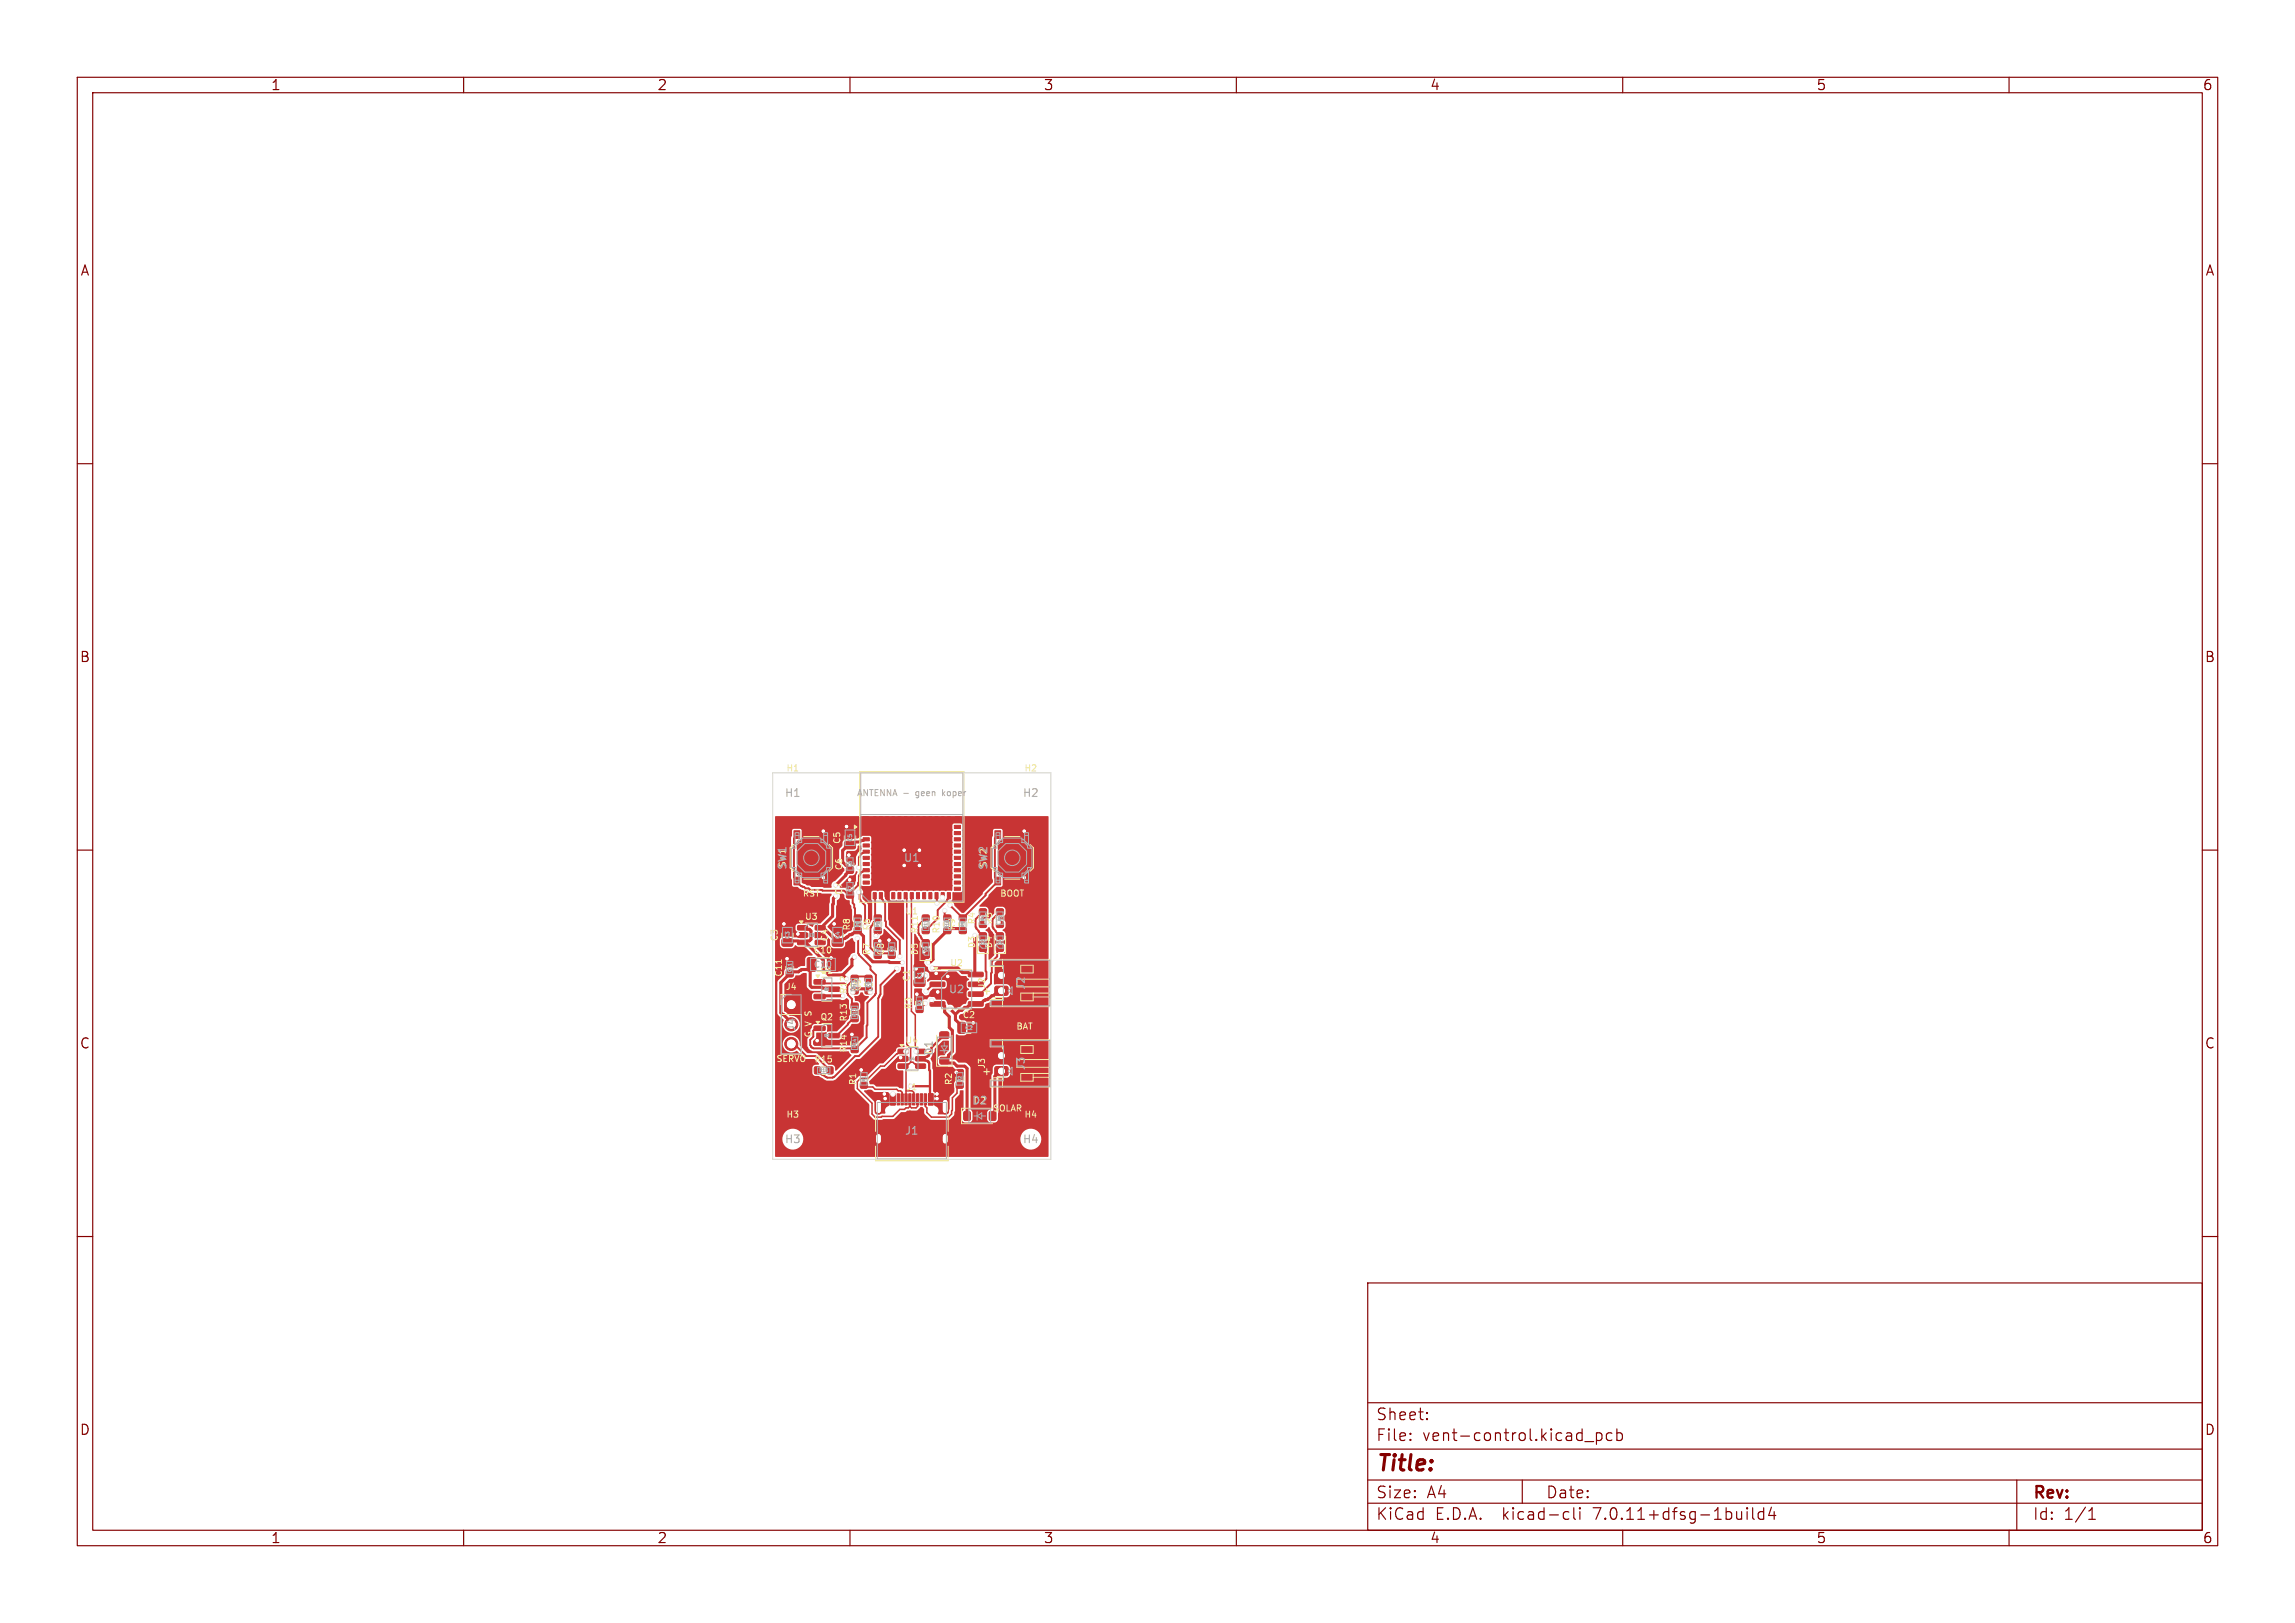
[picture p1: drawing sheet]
<svg xmlns="http://www.w3.org/2000/svg" width="297mm" height="210mm" viewBox="0 0 297 210" stroke-linecap="round" stroke-linejoin="round" font-family="sans-serif">
<defs><g id="words">
<text font-size="2.8" fill="#840000" x="178" y="190.9">Title:</text>
<g font-size="2.1" fill="#840000">
<text x="178" y="184">Sheet:</text>
<text x="178" y="186.7">File:</text>
<text x="184.1" y="186.7">vent-control.kicad_pcb</text>
<text x="178" y="196.9">KiCad</text>
<text x="178" y="194.1">Size:</text>
<text x="184.7" y="194.1">A4</text>
<text x="185.7" y="196.9">E.D.A.</text>
<text x="194.6" y="196.9">kicad-cli</text>
<text x="200" y="194.1">Date:</text>
<text x="206.5" y="196.9">7.0.11+dfsg-1build4</text>
<text x="263" y="194.3">Rev:</text>
<text x="263" y="196.9">Id:</text>
<text x="267.1" y="196.9">1/1</text>
</g>
<g font-size="1.8" fill="#840000">
<text x="35" y="11.9">1</text>
<text x="85" y="11.9">2</text>
<text x="135" y="11.9">3</text>
<text x="185" y="11.9">4</text>
<text x="235" y="11.9">5</text>
<text x="285" y="11.9">6</text>
<text x="10.3" y="35.9">A</text>
<text x="285.4" y="35.9">A</text>
<text x="10.3" y="85.9">B</text>
<text x="285.3" y="85.9">B</text>
<text x="10.3" y="135.9">C</text>
<text x="285.3" y="135.9">C</text>
<text x="10.3" y="185.9">D</text>
<text x="285.3" y="185.9">D</text>
<text x="35" y="199.9">1</text>
<text x="85" y="199.9">2</text>
<text x="135" y="199.9">3</text>
<text x="185" y="199.9">4</text>
<text x="235" y="199.9">5</text>
<text x="285" y="199.9">6</text>
</g>
<g font-size="1.4" fill="#afafaf">
<text x="101.5" y="103.3">H1</text>
<text x="132.3" y="103.3">H2</text>
<text x="102" y="112.6" transform="rotate(-90 102 112.6)">SW1</text>
<text x="116.9" y="111.7">U1</text>
<text x="128" y="112.6" transform="rotate(-90 128 112.6)">SW2</text>
<text x="122.7" y="128.7">U2</text>
<text x="132.8" y="128.2" transform="rotate(-90 132.8 128.2)">J2</text>
<text x="103.1" y="133.5" transform="rotate(-90 103.1 133.5)">J4</text>
<text x="120.9" y="136.7" transform="rotate(-90 120.9 136.7)">D1</text>
<text x="125.7" y="143.1">D2</text>
<text x="132.8" y="138.6" transform="rotate(-90 132.8 138.6)">J3</text>
<text x="101.5" y="148.1">H3</text>
<text x="117" y="147">J1</text>
<text x="132.3" y="148.1">H4</text>
</g>
<g font-size="1.4" fill="#f2eda1">
<text x="127" y="128.9">+</text>
<text x="127" y="139.3">+</text>
</g>
<g font-size="1.1" fill="#f2eda1">
<text x="101.7" y="100">H1</text>
<text x="132.5" y="100">H2</text>
<text x="108.9" y="109.3" transform="rotate(-90 108.9 109.3)">C5</text>
<text x="109.2" y="112.7" transform="rotate(-90 109.2 112.7)">C6</text>
<text x="103.8" y="116.2">RST</text>
<text x="117.1" y="118.5">U1</text>
<text x="126.4" y="119.7" transform="rotate(-90 126.4 119.7)">R4</text>
<text x="129.4" y="116.2">BOOT</text>
<text x="100.8" y="121.9" transform="rotate(-90 100.8 121.9)">C3</text>
<text x="105.2" y="123.5">C10</text>
<text x="107.3" y="121.9" transform="rotate(-90 107.3 121.9)">C4</text>
<text x="110.2" y="120.5" transform="rotate(-90 110.2 120.5)">R8</text>
<text x="112.8" y="123.7" transform="rotate(-90 112.8 123.7)">R7</text>
<text x="119" y="123.7" transform="rotate(-90 119 123.7)">D5</text>
<text x="119" y="120.9" transform="rotate(-90 119 120.9)">R11</text>
<text x="121.8" y="120.9" transform="rotate(-90 121.8 120.9)">R10</text>
<text x="122.9" y="125.2">U2</text>
<text x="126.4" y="122.8" transform="rotate(-90 126.4 122.8)">D3</text>
<text x="101.4" y="126.5" transform="rotate(-90 101.4 126.5)">C11</text>
<text x="101.6" y="128.3">J4</text>
<text x="117.9" y="127.1" transform="rotate(-90 117.9 127.1)">C1</text>
<text x="118.2" y="130.7" transform="rotate(-90 118.2 130.7)">R3</text>
<text x="124.5" y="131.9">C2</text>
<text x="127.6" y="128" transform="rotate(-90 127.6 128)">J2</text>
<text x="100.4" y="137.6">SERVO</text>
<text x="105.2" y="134.3" transform="rotate(-90 105.2 134.3)">G V S</text>
<text x="105.3" y="137.7">R15</text>
<text x="109.8" y="136.3" transform="rotate(-90 109.8 136.3)">R14</text>
<text x="109.8" y="132.3" transform="rotate(-90 109.8 132.3)">R13</text>
<text x="131.5" y="133.4">BAT</text>
<text x="111" y="140.5" transform="rotate(-90 111 140.5)">R1</text>
<text x="123.4" y="140.5" transform="rotate(-90 123.4 140.5)">R2</text>
<text x="127.6" y="138.4" transform="rotate(-90 127.6 138.4)">J3</text>
<text x="128.4" y="144">SOLAR</text>
<text x="101.7" y="144.8">H3</text>
<text x="132.5" y="144.8">H4</text>
</g>
<g font-size="1.1" fill="#afafaf">
<text x="110.8" y="103.2">ANTENNA -</text>
<text x="118.7" y="103.2">geen</text>
<text x="122.3" y="103.2">koper</text>
<text x="104.1" y="119.2">U3</text>
<text x="128.6" y="119.7" transform="rotate(-90 128.6 119.7)">R5</text>
<text x="105.2" y="125.4">C10</text>
<text x="114.6" y="123.7" transform="rotate(-90 114.6 123.7)">C8</text>
<text x="123.8" y="120.5" transform="rotate(-90 123.8 120.5)">R9</text>
<text x="128.6" y="122.8" transform="rotate(-90 128.6 122.8)">D4</text>
<text x="106.1" y="126.2">Q1</text>
<text x="111.6" y="128.3" transform="rotate(-90 111.6 128.3)">C9</text>
<text x="106.1" y="132.2">Q2</text>
<text x="117.1" y="135.2">U4</text>
</g>
<g font-size="1.1" fill="#fff">
<text x="109.2" y="115.9" transform="rotate(-90 109.2 115.9)">C7</text>
<text x="112.8" y="120.5" transform="rotate(-90 112.8 120.5)">R6</text>
<text x="109.8" y="128.7" transform="rotate(-90 109.8 128.7)">R12</text>
<text x="117.2" y="141.2">J1</text>
</g>
<g font-size=".7" fill="#afafaf">
<text x="110.4" y="109" transform="rotate(-90 110.4 109)">C5</text>
<text x="102.3" y="121.6" transform="rotate(-90 102.3 121.6)">C3</text>
<text x="108.8" y="121.6" transform="rotate(-90 108.8 121.6)">C4</text>
<text x="119.4" y="126.8" transform="rotate(-90 119.4 126.8)">C1</text>
<text x="124.8" y="133.4">C2</text>
</g>
<g font-size=".6" fill="#afafaf">
<text x="110.3" y="112.2" transform="rotate(-90 110.3 112.2)">C6</text>
<text x="110.3" y="115.4" transform="rotate(-90 110.3 115.4)">C7</text>
<text x="127.5" y="119.2" transform="rotate(-90 127.5 119.2)">R4</text>
<text x="129.7" y="119.2" transform="rotate(-90 129.7 119.2)">R5</text>
<text x="102.5" y="125.8" transform="rotate(-90 102.5 125.8)">C11</text>
<text x="104.5" y="121.3">U3</text>
<text x="111.3" y="120" transform="rotate(-90 111.3 120)">R8</text>
<text x="113.9" y="123.2" transform="rotate(-90 113.9 123.2)">R7</text>
<text x="113.9" y="120" transform="rotate(-90 113.9 120)">R6</text>
<text x="115.7" y="123.2" transform="rotate(-90 115.7 123.2)">C8</text>
<text x="120.1" y="123.2" transform="rotate(-90 120.1 123.2)">D5</text>
<text x="120.1" y="120.2" transform="rotate(-90 120.1 120.2)">R11</text>
<text x="122.9" y="120.2" transform="rotate(-90 122.9 120.2)">R10</text>
<text x="124.9" y="120" transform="rotate(-90 124.9 120)">R9</text>
<text x="127.5" y="122.3" transform="rotate(-90 127.5 122.3)">D3</text>
<text x="129.7" y="122.3" transform="rotate(-90 129.7 122.3)">D4</text>
<text x="110.9" y="131.6" transform="rotate(-90 110.9 131.6)">R13</text>
<text x="110.9" y="128" transform="rotate(-90 110.9 128)">R12</text>
<text x="112.7" y="127.8" transform="rotate(-90 112.7 127.8)">C9</text>
<text x="119.3" y="130.2" transform="rotate(-90 119.3 130.2)">R3</text>
<text x="110.9" y="135.6" transform="rotate(-90 110.9 135.6)">R14</text>
<text x="117.5" y="137.3">U4</text>
<text x="106" y="138.8">R15</text>
<text x="112.1" y="140" transform="rotate(-90 112.1 140)">R1</text>
<text x="124.5" y="140" transform="rotate(-90 124.5 140)">R2</text>
</g>
<g font-size=".4" fill="#afafaf">
<text x="106.6" y="128.2">Q1</text>
<text x="106.6" y="134.2">Q2</text>
</g>
</g></defs>
<g fill="none" stroke="#840000" stroke-width=".15">
<path d="M10 10h277v190h-277zM12 12h273v186h-273zM60 10v2M110 10v2M160 10v2M210 10v2M260 10v2M10 60h2M285 60h2M10 110h2M285 110h2M10 160h2"/>
<path d="M285 160h2M177 166h108v32h-108zM60 198v2M110 198v2M160 198v2M177 194.5h108M177 191.5h108M177 187.5h108M177 181.5h108M182.5 186.3h.1l-.1 .1M182.5 186.3v.1M182.5 185.5v.1"/>
<path d="M182.5 185.5h.1l-.1 .1M184.7 183.6v.1M184.7 183.6h-.1l.1 .1M184.7 182.8v.1M184.7 182.8h-.1l.1 .1M197 191.5v3M202.6 195.6l.4 .1M203 196.5l-.4 .1M203.7 195.1v1.3l.2 .2M204.5 195.1v.1M204.5 195.6v1M204.5 195.1l-.1 .1h.1"/>
<path d="M205.1 186.5h1.1M206.6 185.4v1.5M206.6 185.5l.4-.1 .3 .3v.4l-.1 .2-.2 .1-.4-.1M208.6 185.5l-.4-.1-.3 .3v.4l.1 .2 .2 .1 .4-.1M209.2 185.5l.5-.1 .3 .3v.4l-.2 .2-.1 .1-.5-.1M209.2 184.9v1.5M210 198v2M226.1 195.1v.1M226.1 195.6v1M226.1 195.1l-.1 .1h.1M226.1 195.1l.1 .1h-.1M226.8 195.1v1.3l.2 .2"/>
<path d="M228.2 195.7l-.4-.1-.3 .3v.4l.2 .2 .1 .1 .4-.1M228.2 195.1v1.5M229.2 195l-.3 1.1h.9M229.6 195.6v1M260 198v2M261 191.5v6.5M270.3 196.6h.9M270.3 195.5l.4-.4v1.5"/>
</g>
<g fill="#c83434" stroke="#c83434" stroke-width=".13">
<path d="M129 119.3h.8v.7h-.8z"/>
<path d="M129 117.6h.8v.7h-.8z"/>
<path d="M110.2 131.5h.8v.7h-.8z"/>
<path d="M110.2 129.8h.8v.7h-.8z"/>
<path d="M105.4 138.1h.7v.8h-.7z"/>
<path d="M107.1 138.1h.7v.8h-.7z"/>
<path d="M119.4 120.1h.8v.7h-.8z"/>
<path d="M119.4 118.4h.8v.7h-.8z"/>
<path d="M111.7 106.8h.8v.4h-.8z"/>
<path d="M111.7 107.6h.8v.4h-.8z"/>
<path d="M111.7 108.4h.8v.4h-.8z"/>
<path d="M111.7 109.2h.8v.4h-.8z"/>
<path d="M111.7 110h.8v.4h-.8z"/>
<path d="M111.7 110.8h.8v.4h-.8z"/>
<path d="M111.7 111.6h.8v.4h-.8z"/>
<path d="M111.7 112.4h.8v.4h-.8z"/>
<path d="M111.7 113.2h.8v.4h-.8z"/>
<path d="M111.7 114h.8v.4h-.8z"/>
<path d="M111.7 114.8h.8v.4h-.8z"/>
<path d="M113 115.5h.4v.8h-.4z"/>
<path d="M113.8 115.5h.4v.8h-.4z"/>
<path d="M114.6 115.5h.4v.8h-.4z"/>
<path d="M115.4 115.5h.4v.8h-.4z"/>
<path d="M116.2 115.5h.4v.8h-.4z"/>
<path d="M117 115.5h.4v.8h-.4z"/>
<path d="M117.8 115.5h.4v.8h-.4z"/>
<path d="M118.6 115.5h.4v.8h-.4z"/>
<path d="M119.4 115.5h.4v.8h-.4z"/>
<path d="M120.2 115.5h.4v.8h-.4z"/>
<path d="M121 115.5h.4v.8h-.4z"/>
<path d="M121.8 115.5h.4v.8h-.4z"/>
<path d="M122.6 115.5h.4v.8h-.4z"/>
<path d="M123.5 114.8h.8v.4h-.8z"/>
<path d="M123.5 114h.8v.4h-.8z"/>
<path d="M123.5 113.2h.8v.4h-.8z"/>
<path d="M123.5 112.4h.8v.4h-.8z"/>
<path d="M123.5 111.6h.8v.4h-.8z"/>
<path d="M123.5 110.8h.8v.4h-.8z"/>
<path d="M123.5 110h.8v.4h-.8z"/>
<path d="M123.5 109.2h.8v.4h-.8z"/>
<path d="M123.5 108.4h.8v.4h-.8z"/>
<path d="M123.5 107.6h.8v.4h-.8z"/>
<path d="M123.5 106.8h.8v.4h-.8z"/>
<path d="M122.6 105.7h.4v.8h-.4z"/>
<path d="M121.8 105.7h.4v.8h-.4z"/>
<path d="M121 105.7h.4v.8h-.4z"/>
<path d="M120.2 105.7h.4v.8h-.4z"/>
<path d="M119.4 105.7h.4v.8h-.4z"/>
<path d="M118.6 105.7h.4v.8h-.4z"/>
<path d="M117.8 105.7h.4v.8h-.4z"/>
<path d="M117 105.7h.4v.8h-.4z"/>
<path d="M116.2 105.7h.4v.8h-.4z"/>
<path d="M115.4 105.7h.4v.8h-.4z"/>
<path d="M114.6 105.7h.4v.8h-.4z"/>
<path d="M113.8 105.7h.4v.8h-.4z"/>
<path d="M113 105.7h.4v.8h-.4z"/>
<path d="M115.3 108.9l.6-.6h.9v1.5h-1.5z"/>
<path d="M115.3 110.3h1.5v1.4h-1.5z"/>
<path d="M115.3 112.2h1.5v1.5h-1.5z"/>
<path d="M117.3 108.3h1.4v1.5h-1.4z"/>
<path d="M117.3 112.2h1.4v1.5h-1.4z"/>
<path d="M119.2 108.3h1.5v1.5h-1.5z"/>
<path d="M119.2 110.3h1.5v1.4h-1.5z"/>
<path d="M119.2 112.2h1.5v1.5h-1.5z"/>
<path d="M123.6 105.7h.7v.7h-.7z"/>
<path d="M123.6 115.6h.7v.7h-.7z"/>
<path d="M111.7 115.6h.7v.7h-.7z"/>
<path d="M111.7 105.7h.7v.7h-.7z"/>
<path d="M105.4 132.8h1.3l.1 .1v.4l-.1 .1-1.3-.1-.1-.1z"/>
<path d="M105.4 134.7h1.3l.1 .1v.4h-.1h-1.3l-.1-.1z"/>
<path d="M107.2 133.7h1.4l.1 .2v.3l-.2 .1h-1.2l-.1-.1z"/>
<path d="M118.6 130.3h.8v.7h-.8z"/>
<path d="M118.6 128.6h.8v.7h-.8z"/>
<path d="M121.7 136.9l.1-.1 .9 .1 .1 .1-.1 .6-.1 .1-.9-.1-.1-.1z"/>
<path d="M121.7 133.6l.1-.1 .9 .1 .1 .1-.1 .6-.1 .1-.9-.1-.1-.1z"/>
<path d="M120.4 125.8h1.8l.1 .1v.4l-.1 .1h-1.8v-.2z"/>
<path d="M120.4 127.1h1.8l.1 .1v.4l-.1 .1h-1.8v-.2z"/>
<path d="M120.4 128.4l1.8-.1 .1 .2v.3l-.1 .1h-1.8v-.1z"/>
<path d="M120.4 129.6h1.8l.1 .2v.3l-.1 .1h-1.8v-.1z"/>
<path d="M125.3 129.6h1.9v.2v.3l-.1 .1h-1.7l-.1-.1z"/>
<path d="M125.3 128.4l1.9-.1v.2v.3l-.1 .1h-1.7l-.1-.1z"/>
<path d="M125.3 127.1h1.9v.1v.4l-.1 .1h-1.7l-.1-.2z"/>
<path d="M125.3 125.8h1.9v.1v.4l-.1 .1h-1.7l-.1-.2z"/>
<path d="M122.6 126.4h2.4v3.2h-2.4z"/>
<path d="M119.4 123.2h.8v.8h-.8z"/>
<path d="M119.4 121.6h.8v.8h-.8z"/>
<path d="M113.2 120.1h.8v.7h-.8z"/>
<path d="M113.2 118.4h.8v.7h-.8z"/>
<path d="M115 123.2l.1-.1 .7 .1 .1 .2-.1 .6h-.1h-.7l-.1-.2z"/>
<path d="M115 121.6h.1h.7l.1 .2-.1 .6-.1 .1-.7-.1-.1-.2z"/>
<path d="M128.8 138.1l.2-.1h1.3l.2 .2v.8l-.3 .2h-1.3l-.2-.3z"/>
<path d="M110.6 120.1h.8v.7h-.8z"/>
<path d="M110.6 118.4h.8v.7h-.8z"/>
<path d="M109.3 108.9l.2-.1 1.1 .1 .1 .2v.6l-.2 .1h-1.1l-.1-.2z"/>
<path d="M109.3 107h.2h1.1l.1 .2v.6l-.2 .2-1.1-.1-.1-.2z"/>
<path d="M118.3 126.7l.2-.1 1.1 .1 .1 .2v.6l-.2 .1h-1.1l-.1-.2z"/>
<path d="M118.3 124.8h.2h1.1l.1 .2v.6l-.2 .2-1.1-.1-.1-.2z"/>
<path d="M103.2 119.8h1.2l.1 .1v.4l-.1 .1-1.1-.1-.1-.1z"/>
<path d="M103.2 120.7h1.2l.1 .1v.4l-.1 .1h-1.1l-.1-.1z"/>
<path d="M103.2 121.7h1.2l.1 .1v.4h-.1h-1.1l-.1-.1z"/>
<path d="M105.5 121.7h1.2l.1 .1v.4h-.1h-1.1l-.1-.1z"/>
<path d="M105.5 119.8h1.2l.1 .1v.4l-.1 .1-1.1-.1-.1-.1z"/>
<path d="M112 127.8l.1-.1 .7 .1 .1 .1-.1 .7h-.1h-.7l-.1-.2z"/>
<path d="M112 126.2h.1h.7l.1 .2-.1 .6-.1 .1-.7-.1-.1-.2z"/>
<path d="M104.5 124l.9-.1 .2 .2v1.4l-.2 .2h-.7l-.2-.2-.1-1.3z"/>
<path d="M107.5 124l.8-.1 .2 .2v1.4l-.1 .2h-.7l-.3-.2v-1.3z"/>
<path d="M122.2 120.1h.8v.7h-.8z"/>
<path d="M122.2 118.4h.8v.7h-.8z"/>
<path d="M110.2 135.5h.8v.7h-.8z"/>
<path d="M110.2 133.8h.8v.7h-.8z"/>
<path d="M101.2 121.5h.2h1.1l.1 .2v.6l-.2 .2-1.1-.1-.1-.2z"/>
<path d="M101.2 119.6l.2-.1 1.1 .1 .1 .2v.6l-.2 .1h-1.1l-.1-.2z"/>
<path d="M124.8 143.9l.1-.1 .6 .1 .1 .1-.1 .9-.1 .1-.6-.1-.1-.1z"/>
<path d="M128.1 143.9l.1-.1 .6 .1 .1 .1-.1 .9-.1 .1-.6-.1-.1-.1z"/>
<path d="M109.6 112.2l.2-.1 .6 .1 .1 .2-.1 .6h-.2h-.6l-.1-.2z"/>
<path d="M109.6 110.6h.2h.6l.1 .2-.1 .6-.2 .1-.6-.1-.1-.2z"/>
<path d="M124.2 120.1h.8v.7h-.8z"/>
<path d="M124.2 118.4h.8v.7h-.8z"/>
<path d="M129 122.3h.8v.8h-.8z"/>
<path d="M129 120.7h.8v.8h-.8z"/>
<path d="M101.8 125.6l.2-.1 .6 .1 .1 .2-.1 .6h-.2h-.6l-.1-.2z"/>
<path d="M101.8 124h.2h.6l.1 .2-.1 .6-.2 .1-.6-.1-.1-.1z"/>
<path d="M116.2 135.8h1.2l.1 .1v.4l-.1 .1-1.1-.1-.1-.1z"/>
<path d="M116.2 136.7h1.2l.1 .2v.3l-.1 .1h-1.1l-.1-.1z"/>
<path d="M116.2 137.7h1.2l.1 .1v.4h-.1h-1.1l-.1-.1z"/>
<path d="M118.5 137.7h1.2l.1 .1v.4h-.1h-1.1l-.1-.1z"/>
<path d="M118.5 136.7h1.2l.1 .2v.3l-.1 .1h-1.1l-.1-.1z"/>
<path d="M118.5 135.8h1.2l.1 .1v.4l-.1 .1-1.1-.1-.1-.1z"/>
<path d="M107.7 121.5h.2h1.1l.1 .2v.6l-.2 .2-1.1-.1-.1-.2z"/>
<path d="M107.7 119.6l.2-.1 1.1 .1 .1 .2v.6l-.2 .1h-1.1l-.1-.2z"/>
<path d="M124 132.3h.7l.2 .1v1.1l-.1 .2h-.6l-.2-.1-.1-1.1z"/>
<path d="M125.9 132.3h.7l.2 .1v1.1l-.1 .2h-.6l-.2-.1-.1-1.1z"/>
<path d="M111.4 140.1h.8v.7h-.8z"/>
<path d="M111.4 138.4h.8v.7h-.8z"/>
<path d="M113.2 123.3h.8v.7h-.8z"/>
<path d="M113.2 121.6h.8v.7h-.8z"/>
<path d="M101.5 129.2h1.7v1.6h-1.7z"/>
<path d="M126.8 122.3h.8v.8h-.8z"/>
<path d="M126.8 120.7h.8v.8h-.8z"/>
<path d="M126.8 119.3h.8v.7h-.8z"/>
<path d="M126.8 117.6h.8v.7h-.8z"/>
<path d="M123.8 140.1h.8v.7h-.8z"/>
<path d="M123.8 138.4h.8v.7h-.8z"/>
<path d="M128.8 113.5h.7v1h-.7z"/>
<path d="M128.8 107.5h.7v1h-.7z"/>
<path d="M132.5 113.5h.7v1h-.7z"/>
<path d="M132.5 107.5h.7v1h-.7z"/>
<path d="M128.8 127.7l.2-.1h1.3l.2 .2v.8l-.3 .2h-1.3l-.2-.3z"/>
<path d="M114.5 141.5h.6v1.5h-.6z"/>
<path d="M115.2 141.5h.6v1.5h-.6z"/>
<path d="M116.6 141.5h.3v1.5h-.3z"/>
<path d="M117.6 141.5h.3v1.5h-.3z"/>
<path d="M118.1 141.5h.3v1.5h-.3z"/>
<path d="M119.1 141.5h.3v1.5h-.3z"/>
<path d="M120.1 141.5h.7v1.5h-.7z"/>
<path d="M120.9 141.5h.6v1.5h-.6z"/>
<path d="M119.6 141.5h.3v1.5h-.3z"/>
<path d="M118.6 141.5h.3v1.5h-.3z"/>
<path d="M117.1 141.5h.3v1.5h-.3z"/>
<path d="M116.1 141.5h.3v1.5h-.3z"/>
<path d="M105.4 126.8h1.3l.1 .1v.4l-.1 .1-1.3-.1-.1-.1z"/>
<path d="M105.4 128.7h1.3l.1 .1v.4h-.1h-1.3l-.1-.1z"/>
<path d="M107.2 127.7h1.4l.1 .1v.4l-.2 .1h-1.2l-.1-.1z"/>
<path d="M109.6 115.4l.2-.1 .6 .1 .1 .1-.1 .7h-.2h-.6l-.1-.2z"/>
<path d="M109.6 113.8h.2h.6l.1 .2-.1 .6-.2 .1-.6-.1-.1-.1z"/>
<path d="M110.2 127.9h.8v.7h-.8z"/>
<path d="M110.2 126.2h.8v.7h-.8z"/>
<path d="M102.8 113.5h.7v1h-.7z"/>
<path d="M102.8 107.5h.7v1h-.7z"/>
<path d="M106.5 113.5h.7v1h-.7z"/>
<path d="M106.5 107.5h.7v1h-.7z"/>
<circle cx="102.4" cy="132.5" r=".85"/>
<circle cx="102.4" cy="135.1" r=".85"/>
</g>
<path d="M129.3 136.6h.6M129.3 126.2h.6" fill="none" stroke="#c83434" stroke-width="1.2"/>
<path d="M113.7 142.6v1.1M113.7 147.1v.5M122.3 142.6v1.1M122.3 147.1v.5" fill="none" stroke="#c83434" stroke-width="1"/>
<g fill="#ececec" stroke="#ececec" stroke-width=".13">
<circle cx="105.7" cy="134.6" r=".3"/>
<circle cx="117" cy="110" r=".3"/>
<circle cx="125.9" cy="132.4" r=".3"/>
<circle cx="118.7" cy="128.6" r=".3"/>
<circle cx="119" cy="110" r=".3"/>
<circle cx="121.1" cy="125.9" r=".3"/>
<circle cx="117" cy="112" r=".3"/>
<circle cx="121.4" cy="128.4" r=".3"/>
<circle cx="106.5" cy="107.5" r=".3"/>
<circle cx="107.5" cy="123.9" r=".3"/>
<circle cx="101.8" cy="124.1" r=".3"/>
<circle cx="109.5" cy="107" r=".3"/>
<circle cx="132.5" cy="113.5" r=".3"/>
<circle cx="114.5" cy="142.2" r=".3"/>
<circle cx="116.5" cy="136.9" r=".3"/>
<circle cx="107.9" cy="119.5" r=".3"/>
<circle cx="115.1" cy="121.7" r=".3"/>
<circle cx="132.5" cy="107.5" r=".3"/>
<circle cx="106.5" cy="113.5" r=".3"/>
<circle cx="121.3" cy="141.6" r=".3"/>
<circle cx="118.5" cy="125.4" r=".3"/>
<circle cx="122.7" cy="126.4" r=".3"/>
<circle cx="110.3" cy="133.9" r=".3"/>
<circle cx="123.8" cy="138.8" r=".3"/>
<circle cx="113.8" cy="121.8" r=".3"/>
<circle cx="119" cy="112" r=".3"/>
<circle cx="103.3" cy="120.9" r=".3"/>
<circle cx="119.5" cy="123.2" r=".3"/>
<circle cx="121.2" cy="142.2" r=".3"/>
<circle cx="109.8" cy="110.7" r=".3"/>
<circle cx="101.4" cy="119.5" r=".3"/>
<circle cx="109.9" cy="113.8" r=".3"/>
<circle cx="114.4" cy="141.6" r=".3"/>
<circle cx="111.4" cy="138.5" r=".3"/>
<circle cx="115.5" cy="141.6" r=".3"/>
<circle cx="117.2" cy="136.1" r=".3"/>
<circle cx="118.5" cy="136.1" r=".3"/>
<circle cx="120.6" cy="125.2" r=".3"/>
<circle cx="129.1" cy="119.4" r=".3"/>
<circle cx="119.8" cy="126.2" r=".3"/>
<circle cx="126.1" cy="121.1" r=".3"/>
<circle cx="120.5" cy="129.5" r=".3"/>
<circle cx="119.8" cy="128.2" r=".3"/>
<circle cx="119.8" cy="129.9" r=".3"/>
<circle cx="122.9" cy="130.5" r=".3"/>
<circle cx="113.4" cy="121.1" r=".3"/>
<circle cx="110.5" cy="123.9" r=".3"/>
<circle cx="112.7" cy="128.4" r=".3"/>
<circle cx="109.1" cy="128.9" r=".3"/>
<circle cx="110.4" cy="128.4" r=".3"/>
<circle cx="120.1" cy="124.5" r=".3"/>
<circle cx="116.8" cy="124.5" r=".3"/>
<circle cx="108.1" cy="115.9" r=".3"/>
<circle cx="108.1" cy="114.5" r=".3"/>
<circle cx="122" cy="116.2" r=".3"/>
<circle cx="123" cy="117.2" r=".3"/>
<circle cx="122.2" cy="117.8" r=".3"/>
<circle cx="121.2" cy="116.8" r=".3"/>
<circle cx="110.9" cy="121.5" r=".3"/>
<circle cx="111.1" cy="115.4" r=".3"/>
<circle cx="111.1" cy="112.2" r=".3"/>
<circle cx="116.1" cy="125.4" r=".3"/>
<circle cx="116.4" cy="123.8" r=".3"/>
</g>
<path d="M119.8 137.2l.3 .2 .1 .1v1h.2v3M121.8 134.4l-1.3 1.1M117.8 140.5h2.6" fill="none" stroke="#c83434" stroke-width=".3"/>
<path d="M117.4 116.2v19l.4 .4v1.9l-.3 .3M117.9 116.2v14.6l.6 .6v4.1l.2 .3M110.9 139.9v1l1.9 1.9v1.4l.4 .3h2.3l1-1h.6l.1-.2h.3l.3-.1M116.2 136.2l-1.7 1.7h-.6l-1.5 1.6h-1M117.2 138.2v3.3M118.1 137.5l.4 .3M112.2 140.6h.7l.3 .3h2.9l.1 .3h.3l.3 .1v.2M117.8 142.9v.3M118.8 142.9v.3l-.3 .1h-.6l-.1-.1M123.8 140.8v.7l-.6 .6v1.5v.2v.4l-.4 .3h-2.3l-.6-.6v-.6l-.1-.1v-.3" fill="none" stroke="#c83434" stroke-width=".2"/>
<g fill="none" stroke="#c83434" stroke-width=".4">
<path d="M108.1 115.9l-.3 .3v.7v.2v1.4l-1.3 1.3M109.4 109.8l-.3 .3v1.4M109.5 112l.3 .1M109.7 112.9l-1.6 1.6M111.8 108.8h-.3l-.3 .2h-.5M101.8 126.4l-.7 .8v3.9l.9 .7M102.5 121.8h.7M104.4 122.2l2.1 2M104.4 120.2h.4l.2 .3v1l-.2 .3h-.4M104.4 125.5a1.27 1.27 0 0 0-1 .3h-.7M104.8 125.6v1.9l.3 .3h2.1M106.8 128.8h2.3"/>
<path d="M106.8 120.2l1.1 1.3M107.2 126.2h1.9M109.1 126.2l.4 .4M110.5 123.8l-.3 .4v.7l-1.1 1.3M110.5 120.7l-.4 .2h-.2l-.5 .6h-.3M111.4 120.8l.4 .4v2l1.1 1.3h3.9M113.4 120.8v.3M119.8 126.2l-.3 .4M120.5 129.5v.1M120.6 125.2h3.3l.6 .6h.9M122.2 130.2v.7l.6 .6v1.4l.4 .5v2.7l-.4 .4-.2 .4M122.2 120.8l-1.4 1.4v2l-.3 .3h-.4"/>
<path d="M122.8 137.5h.7l.3 .4h1l.4 .3v5.7M122.9 130.5l.7 .7M123.6 131.2v.7l.5 .5M125.4 130.2l-.2 .2h-.4l-.3 .4h-.3l-.6 .4M126.2 121.1v4.7M127.5 129.4l-.3 .2M128.8 128.6l-.3 .2h-.1l-.5 .4M128.8 139.2v4.7"/>
</g>
<g fill="none" stroke="#c83434" stroke-width=".25">
<path d="M102.8 108.5v5M103.4 114.5l.4 .3h.3l.1 .1h.5l.1 .2M106.4 115.1v.1h2.8M110.4 116.1v.7l.1 .3v.4h.2v1M111.1 115.5h.1a1.55 1.55 0 0 0 .7 1.6v2.7M111.8 112.8h-.3l-.4 .6v.7v.1v.3l-.9 .9M111.8 110.4l-.4 .1-.3 .5v1.2M113.2 119.1l-.1 .3M113.2 116.2v2.3M114.1 116.2l.1 .3 .3 .3v2.3l.2 .1v.6l1.8 1.9v2.1M119.5 119.1l-.7 .7M121.2 116.2v.6"/>
<path d="M122.2 117.8v.7M122.6 116.2l-.1 .3-1.1 1.3v1l-1.3 1.3M122.9 117.1l1.3 1.4M126.2 119.9l.6 .9M126.8 118.4l-.6 .5M128.5 119.9l.6 .9M128.8 114.5l-1.3 1.2v.1l-2.6 2.7M128.8 108.5v5M129.1 118.4l-.6 .5M103.1 135.5l1.3 1.1h1.1l1.6 1.6M104.8 134.5v.7l.2 .3 .2 .1h4.9M106.8 127.2h2.4"/>
<path d="M109.8 132.5l-1.3 1.3M109.8 128.8l.4 .4v.6M110.2 126.9l-.5 .6M110.9 121.5h.2v1.9v.1l1.6 1.6v.4l.7 .7v2.3l-1.2 1.3-.1 4.4-1.2 1.3M111.1 126.4h.8M112.7 120.1v2.6l.5 .5M116.1 125.4l-2.2 2.1v1.1l-.2 .6v5l-2.6 2.4h-.4l-2.8 2.7-.1 .2a1.28 1.28 0 0 1-1.1-.3l-.3-.1-.3-.2M119.1 121.2l.1 .3 .3 .2M119.8 129.8l-.4 .4M120.5 127.6l-.7 .6M127.5 123.1v2.5l.1 .2v.8M129.1 123.1v.7l-.7 .7-.2 2.7-1 1.2"/>
</g>
<g fill="#c83434">
<path d="M111.8 141.1l1-.1 .4 .3h1.8v1.8a.74 .74 0 0 0-.4 1l-1.2 .1-.2-.2v-1.4z"/>
<path d="M121 135.7l1-1h.8v1.2l-.5 .6h-.5a.47 .47 0 0 0-.5 .5v.5a.48 .48 0 0 0 .5 .5h1.4l.6 .4h.9v1.3l-.1 .1h-.8l-.3 .2v1.3l-.6 .7v1.5l-.1 .5-.2 .2h-1.2v-.2a.61 .61 0 0 0-.4-.9v-1.6l-.2-.3v-2.7l-.1-.2v-.8l-.2-.3a.35 .35 0 0 1 .1-.5l.1-.3 .2-.3z"/>
<path d="M112.5 139.9l1.6-1.6 .6-.1 1.5-1.5 .2-.1 1.1 .1-.1 .6-.1 .1h-1.1l-.2 .2-.1 .2 .1 .4 .1 .2 .8 .2v2.2l-.1 .1-.4-.1-.3-.2h-2.7l-.3-.3h-.5z"/>
<path d="M118.3 120.9h.2l.5 .9 .1 .5 .1 .3 .2 .1h.9v1.2l-.1 .1a.59 .59 0 0 0-.6 .5 .59 .59 0 0 0 .5 .7 .57 .57 0 0 0 .3 .5 .57 .57 0 0 0 .6 0h2.7l.6 .6h.7l.4 .4v.1l-.3 .3v.5l.3 .4-.3 .4-.1 .4 .4 .5-.3 .2-.1 .4-.4 .1-.3 .3h-.3l-.3 .3-.2-.1a.66 .66 0 0 0-.8-.5l-.1-.2a.48 .48 0 0 0-.4-.4l-1.1-.1a.58 .58 0 0 0-.5-.4 .58 .58 0 0 0-.6 .4 .68 .68 0 0 0-.9 .6l-.7 .2-.1-.1v-2l.1-.1 .9 .1a.58 .58 0 0 0 .4 .8 .58 .58 0 0 0 .7-.6l.3-.3 1.7-.1 .1-.2v-.5l-.1-.2-.2-.1h-1.7l-.4 .2h-.1a.37 .37 0 0 1 .2-.5 .57 .57 0 0 0-.3-.8 .57 .57 0 0 0-.7 .6l-.2 .1h-.6l-.1-.1z"/>
<path d="M105.4 120.6h1.1l.9 .9v.8l.3 .3 1.2 .1a.49 .49 0 0 0 .5-.5v-.3l.7-.5h.2l.4 .6v1.3a.97 .97 0 0 0-.8 .6l-.1 .9-.9 .9h-1.5l-.4-.5v-1l-.1-.2-1.3-1.4 .1-.1 1.2-.1 .1-.2v-.5l-.2-.3h-1.3z"/>
<path d="M114.3 120.2h.2l1.5 1.6 .1 1.1h-1l-.3 .1h-1.3l-.5-.5 .1-.9a.65 .65 0 0 0 .9-.5l.3-.3z"/>
<path d="M108.7 115.6h.4l.1 .2a.6 .6 0 0 0 .7 .7l.1 .5 .2 .2 .1 .5v1.5l.3 .2 .9 .1-.2 .3h-.6a.52 .52 0 0 0-.5 .5l-1.5 .9h-.3l-1.3-1.2v-.2l1.1-1.1 .1-2.2a.77 .77 0 0 0 .4-.9z"/>
<path d="M109.9 113.3l.6-.1 .2-.3a.14 .14 0 0 1 .1-.1 .14 .14 0 0 1 .2 .1 .14 .14 0 0 1-.1 .1l-.1 .3v.7l-.1 .4-.7 .6-.3 .1-.4-.2h-.6v-.3l1.1-1z"/>
<path d="M109.5 110.2l.2-.1h.8a.56 .56 0 0 0 .5-.7h.4l.1 .4-.1 .2-.4 .4-.2 .4v1.1a.3 .3 0 0 1-.5 0h-.2l-.6-.6z"/>
<path d="M100.3 105.6h35.3l.1 .1v44h-35.4v-2.3h.9a1.36 1.36 0 0 0 1.4 1.4 1.36 1.36 0 0 0 1.4-1.4h28l.1 .2a1.36 1.36 0 0 0 2.1 .9 1.36 1.36 0 0 0-.2-2.3 1.36 1.36 0 0 0-2 1.2h-28l-.1-.2a1.36 1.36 0 0 0-1.4-1.1 1.36 1.36 0 0 0-1.3 1.3h-.9v-16.3h.3l.1 .2 .5 .4 .2 .3a1.12 1.12 0 0 0 .8 1.6 1.12 1.12 0 0 0 1.3-1.1 1.12 1.12 0 0 0-1.3-1.1l-.7-.6v-3.4l.7-.7a.56 .56 0 0 0 .7-.5h.6l.5-.3h.4v1.7l.1 .2 .5 .4h1.2v.2h-.9l-.2 .2v.5l.1 .3 1.5 .1 .4-.2h1.6a.69 .69 0 0 0 .9-.2l.3 .3v1.1l.2 .3h1l.2-.3v-.6a.52 .52 0 0 0-.6-.4l-.1-.6h.3a.51 .51 0 0 0 .4-.5h.3l.3 .4 .5 .1-.5 .8v2.8l-.1 .2-.1 1.4-1 1-.7 .2h-4.6l-.2-.2v-.4l.4-.4v-.6l.1-.1 1.2-.1 .1 .1v.7l.1 .2 1.5 .1a.49 .49 0 0 0 .3-.7l1.3-1.4h.8l.2-.2 .1-.2v-.5a.45 .45 0 0 0-.4-.4h-.7a.61 .61 0 0 0-.4 .6l-1.5 1.6-1.2 .1-.1-.1v-.6l-.1-.2-1.5-.1a.57 .57 0 0 0-.4 .5l-.1 .3v.7l-.4 .5v.9l.4 .5 .3 .1h4.6l.4 .5v.1l-2 1.9h-.1l-.2-.6-.2-.1h-.5l-1.5-1.5h-1.2l-1-1.1a1.11 1.11 0 0 0-1.3-1.2 1.11 1.11 0 0 0-.8 1.6 1.11 1.11 0 0 0 1.7 .4l1.1 1h1.2l.6 .6-.1 .2h-.4l-.3 .2-.1 .9 .3 .3h.6l1 .6h.9l.3-.1 2.6-2.6 .6-.1 2.6-2.7v-5l.3-.6v-1.1l1.7-1.7a.62 .62 0 0 0 .6-.8h.3l.1 .1v9.9l.1 .3-.1 .1-.9 .1-.2 .4-1.6 1.6-.6 .1-1.5 1.5h-1l-.6 .7 .1 1.2 1.8 1.8 .1 1.5 .6 .5 2.5-.1 .9-.9h.6l.2-.2h.4h.9l.4-.4 .2-.1 .3 .3 .1 .7 .7 .7h2.5l.6-.7 .1-.5v-1.5l.6-.6v-.5h.4l.1 .1v2.4l-.3 .4 .1 .9 .1 .2 .2 .1 .6 .1 .3-.2 .2-.3h1.8l.3 .4h.8l.2-.1 .2-.3v-5.3h.1h1a.49 .49 0 0 0 .4-.5v-.9a.5 .5 0 0 0-.4-.4l-1.4 .1-.3 .1-.1 .2v.7l-.2 .4v4.3h-.1a.47 .47 0 0 0-.5 .5v.8h-1.8l-.1-.9-.2-.3v-5.5l-.5-.6h-1l-.4-.4-.5-.1v-.3l.5-.6v-2.2l1 .1 .4-.2 .1-.3v-1a.49 .49 0 0 0-.5-.5h-.4l-.2-.2v-.3l.2-.3 .4-.1 .3-.3 .4-.1 .3-.2h1.4a.45 .45 0 0 0 .4-.6l.7-.3 .3-.3 .5-.2 1.5-.1 .2-.3v-.9a.49 .49 0 0 0-.4-.5l-1.6 .1-.1-.1 .1-2.7 .7-.7v-.4l.1-.1a.49 .49 0 0 0 .6-.4v-.6l-.2-.3h-1l-.2 .3v1.2l-.6 .5-.1 .1-.1-1.8a.46 .46 0 0 0-.4-.4h-.8h-.1l.1-.2h.8a.46 .46 0 0 0 .4-.4v-.7l-.4-.4 .4-.3a.16 .16 0 0 1 .2 0 .16 .16 0 0 1 0 .2l.6 .7v.5a.46 .46 0 0 0 .4 .4h.7l.3-.2v-.8l-.1-.2-.2-.2a.21 .21 0 0 1 .2-.3l.1-.2v-.5a.51 .51 0 0 0-.6-.4l-.2-.2v-.1l.6-.1 .2-.3v-.7l-.3-.3h-.8l-.2 .2-.1 .2v.5l-.6 .6h-.3l-.5 .2h-.4v-.2l.2-.1 .5-.1 .2-.1 .1-.2v-.6a.45 .45 0 0 0-.4-.4h-.6l-.2-.1 1.1-1.1 .2-.3 1-1 .6-.1 .1-.1v-1.2l-.1-.1-.4-.1h-.1v-4.4h.1l.4-.1 .1-.1v-1.2l-.2-.2h-.8l-.2 .3v.6l-.1 .3v5.2l.1 .3v.3l-1.2 1.2-.2 .3-2.3 2.4h-.3l-1-.9-.1-.3-.3-.3 .2-.3v-.8h1l.3-.3v-8.4l-.2-.2-.9-.1-.3 .3 .1 7.8-.1 .6-.8 .1-7-.1-.2 .1-.1 .2 .1 1 .2 .1 1.4-.1 .2 .1v4.9l-.1 .1-1.9-1.9-.1-.7v-2.3l-.4-.7-.1-.6-.2-.2-1.3 .1-.2 .2v.8l.2 .3v2.4l-.2 .3a.18 .18 0 0 1-.2 .2 .18 .18 0 0 1-.2-.1v-2.4l-.6-.6-.1-.2v-.4a.66 .66 0 0 0-.3-1 .21 .21 0 0 1 .4-.1l.9-.1 .2-.2v-6l-.3-.3h-.8l-.7 .4-1.6 .1-.2 .1-.2 .3v.5l-.4 .5v1.6l.1 .2 .6 .6v.2l-.3 .5-1 .9a.64 .64 0 0 0-.4 .9l-2.6-.1-.2-.2h-.4l-.6-.4-.1-.8-.1-.1-.4-.1h-.1v-4.4h.1l.4-.1 .1-.1 .1-1.1-.3-.3-.8 .1-.2 .1v.7l-.1 .3v5.2l.1 .3v.7l.2 .1 .5 .1 .9 .5h.4l.3 .2h1.4l.2 .1 1.2 .1-.2 .5-.1 2.2-1.1 1.1h-.7l-.4 .4-.7-.4h-1.1l-.3 .2-.1 .2 .1 .5 .2 .2h.9l.4 .1v.6l-.4 .1h-.5l-1.2-.2h-1l-.4 .3-.1 .8 .3 .3 1.3 .1 .4-.4 .3 .2h.9l1.1 1-.1 .1h-.4a.49 .49 0 0 0-.5 .5v.9h-.6l-.5 .3h-1.4l-.2 .3v.5l-.9 .8v4.1l-.3 .1z"/>
</g>
<g fill="#fff" stroke="#fff" stroke-width=".13">
<circle cx="105.7" cy="134.7" r=".15"/>
<circle cx="117" cy="110" r=".15"/>
<circle cx="126" cy="132.3" r=".15"/>
<circle cx="118.6" cy="128.7" r=".15"/>
<circle cx="119" cy="110" r=".15"/>
<circle cx="121.1" cy="126" r=".15"/>
<circle cx="121.3" cy="128.3" r=".15"/>
<circle cx="106.6" cy="107.6" r=".15"/>
<circle cx="107.6" cy="124" r=".15"/>
<circle cx="101.9" cy="124" r=".15"/>
<circle cx="109.6" cy="106.9" r=".15"/>
<circle cx="132.5" cy="113.6" r=".15"/>
<circle cx="114.6" cy="142.1" r=".15"/>
<circle cx="116.6" cy="136.8" r=".15"/>
<circle cx="107.9" cy="119.6" r=".15"/>
<circle cx="115" cy="121.6" r=".15"/>
<circle cx="132.5" cy="107.6" r=".15"/>
<circle cx="106.6" cy="113.6" r=".15"/>
<circle cx="121.3" cy="141.5" r=".15"/>
<circle cx="118.6" cy="125.3" r=".15"/>
<circle cx="122.6" cy="126.3" r=".15"/>
<circle cx="110.3" cy="133.8" r=".15"/>
<circle cx="123.7" cy="138.7" r=".15"/>
<circle cx="113.9" cy="121.7" r=".15"/>
<circle cx="119" cy="112" r=".15"/>
<circle cx="103.3" cy="120.8" r=".15"/>
<circle cx="119.6" cy="123.1" r=".15"/>
<circle cx="121.3" cy="142.1" r=".15"/>
<circle cx="109.9" cy="110.6" r=".15"/>
<circle cx="101.4" cy="119.6" r=".15"/>
<circle cx="109.9" cy="113.9" r=".15"/>
<circle cx="114.4" cy="141.5" r=".15"/>
<circle cx="111.4" cy="138.4" r=".15"/>
<circle cx="115.6" cy="141.5" r=".15"/>
<circle cx="117.3" cy="136" r=".15"/>
<circle cx="118.6" cy="136" r=".15"/>
<circle cx="120.6" cy="125.3" r=".15"/>
<circle cx="129.1" cy="119.3" r=".15"/>
<circle cx="119.7" cy="126.3" r=".15"/>
<circle cx="126.1" cy="121" r=".15"/>
<circle cx="120.6" cy="129.4" r=".15"/>
<circle cx="119.8" cy="128.3" r=".15"/>
<circle cx="119.7" cy="129.9" r=".15"/>
<circle cx="123" cy="130.5" r=".15"/>
<circle cx="113.3" cy="121" r=".15"/>
<circle cx="110.6" cy="123.8" r=".15"/>
<circle cx="112.6" cy="128.3" r=".15"/>
<circle cx="109" cy="128.9" r=".15"/>
<circle cx="110.3" cy="128.3" r=".15"/>
<circle cx="120.1" cy="124.6" r=".15"/>
<circle cx="116.7" cy="124.6" r=".15"/>
<circle cx="122" cy="116.1" r=".15"/>
<circle cx="123" cy="117.1" r=".15"/>
<circle cx="122.3" cy="117.8" r=".15"/>
<circle cx="121.3" cy="116.8" r=".15"/>
<circle cx="110.9" cy="121.5" r=".15"/>
<circle cx="111.1" cy="115.4" r=".15"/>
<circle cx="111.1" cy="112.3" r=".15"/>
<circle cx="116" cy="125.3" r=".15"/>
<circle cx="116.4" cy="123.7" r=".15"/>
<circle cx="129.6" cy="138.6" r=".37"/>
<circle cx="129.6" cy="136.6" r=".37"/>
<circle cx="102.4" cy="130" r=".5"/>
<circle cx="102.4" cy="135.1" r=".5"/>
<circle cx="129.6" cy="128.2" r=".37"/>
<circle cx="129.6" cy="126.2" r=".37"/>
<circle cx="115.1" cy="143.7" r=".33"/>
<circle cx="120.9" cy="143.7" r=".33"/>
<circle cx="133.4" cy="102.6" r="1.1"/>
<circle cx="102.6" cy="147.4" r="1.1"/>
<circle cx="102.6" cy="102.6" r="1.1"/>
<circle cx="133.4" cy="147.4" r="1.1"/>
</g>
<path d="M113.7 142.6v1.1M113.7 147.1v.5M122.3 142.6v1.1M122.3 147.1v.5" fill="none" stroke="#fff" stroke-width=".6"/>
<g fill="none" stroke="#f2eda1" stroke-width=".13">
<path d="M111.2 99.8h13.6v17h-13.6zM102.7 109.2l-.5 .5v2.6l.5 .5M104 113.8h2M104 108.2h2M107.3 109.2l.5 .5v2.6l-.5 .5M110.5 111.7v.2M110.5 114.9v.2M110.7 108.1v.6M111.5 119.4v.4M114.1 119.4v.4M118.7 118.6v.4M120.3 119.4v.4"/>
<path d="M125.1 119.4v.4M128.7 109.2l-.5 .5v2.6l.5 .5M129.9 118.6v.4M130 113.8h2M130 108.2h2M133.3 109.2l.5 .5v2.6l-.5 .5M101.1 131.3h2.6v5.1h-2.6zM101.1 124.2v.4M102.4 128.7h-1.3v1.3M102.6 120.7v.6M102.7 125.1v.2M104.2 122.6h.8"/>
<path d="M106.4 135.6h1.3M106.4 129.6h1.3M106.4 139h.4M109.1 120.7v.6M111.1 130.8v.4M111.1 134.8v.4M112.3 139.4v.4M112.9 127.3v.2M115.9 122.7v.2M117.2 138.6h1.6M119.1 122v2.3h1.4v-2.3M119.5 129.6v.4"/>
<path d="M119.7 125.9v.6M121.2 133.9v4.1h2v-4.1M121.8 125.4h4M121.8 130.6h4M124.7 139.4v.4M125.1 133.7h.6M126.5 121.1v2.3h1.4v-2.3M128.5 129.1h1.2v1.2M128.5 139.5h1.2v1.2M128.7 121.1v2.3h1.4v-2.3M129.7 135.5h-1.6v-1h7.9v6.2h-7.9v-1h1.6M129.7 124.1v1.2"/>
<path d="M129.7 134.5v1.2M129.7 125.1h-1.6v-1h7.9v6.2h-7.9v-1h1.6M131.6 138.1h4.4M131.6 137.1h4.4M131.6 127.7h4.4M131.6 126.7h4.4M132.1 124.9h1.6v1h-1.6zM132.1 135.3h1.6v1h-1.6zM133.7 138.9v1h-1.6v-1h3.9M133.7 128.5v1h-1.6v-1h3.9M133.7 139.4h2.3M133.7 129h2.3"/>
<path d="M113.3 144.4v2M113.3 148.3v1.9h9.4v-1.9M122.7 144.4v2M128.5 143.4h-4.1v2h4.1"/>
</g>
<g fill="#f2eda1" stroke="#f2eda1" stroke-width=".13">
<path d="M110.6 106.8l.3 .2-.3 .2z"/>
<path d="M105.6 132.2h.5l-.3 .3z"/>
<path d="M120.9 125.2h.4l-.2 .3z"/>
<path d="M103.5 119.2h.4l-.2 .3z"/>
<path d="M116.5 135.2h.4l-.2 .3z"/>
<path d="M105.6 126.2h.5l-.3 .3z"/>
</g>
<g fill="none" stroke="#afafaf" stroke-width=".13">
<path d="M102.4 109.8h.6v-.4l.4-.4h.4v-.5h2.4v.5h.4l.4 .4v.4h.5v2.4h-.5v.4l-.4 .4h-.4v.5h-2.4v-.5h-.4l-.4-.4v-.4h-.6zM102.6 112.2v.2l1 1h.2M102.9 112.7l.5 .5v1h-.5zM102.9 107.8h.5v1l-.5 .5zM102.9 113.9h.5M102.9 108.1h.5M103.8 108.6h-.2l-1 1v.2M104.1 109.1h1.7l1 1v1.7l-1 1h-1.7l-1-1v-1.7zM104.6 119.5l-.4 .4v2.6h1.6v-3M106.2 108.6h.2l1 1v.2M106.6 113.2l.5-.5v1.5h-.5zM106.6 107.8h.5v1.5l-.5-.5z"/>
<path d="M106.6 113.9h.5M106.6 108.1h.5M107.4 112.2v.2l-1 1h-.2M109.4 107.4h1.2v2h-1.2zM109.6 111h.8v1.6h-.8zM109.6 114.2h.8v1.6h-.8zM110.6 118.8h.8v1.6h-.8zM111.4 100h13.2v16.6h-12.2l-1-1zM111.4 105.4h13.2M113.2 118.8h.8v1.6h-.8zM119.4 118.8h.8v1.6h-.8zM120 119.1v.2"/>
<path d="M123 118.8h-.8v1.6h.8M124.2 118.8h.8v1.6h-.8zM127.6 118h-.8v1.6h.8M128.6 112.2v.2l1 1h.2M128.9 112.7l.5 .5v1h-.5zM128.9 107.8h.5v1l-.5 .5zM128.9 113.9h.5M128.9 108.1h.5M129 118h.8v1.6h-.8zM129.8 108.5h2.4v.5h.4l.4 .4v.4h.5v2.4h-.5v.4l-.4 .4h-.4v.5h-2.4v-.5h-.4l-.4-.4v-.4h-.5v-2.4h.5v-.4l.4-.4h.4zM129.8 108.6h-.2l-1 1v.2M130.2 109.1h1.6l1 1v1.7l-1 1h-1.6l-1-1v-1.7z"/>
<path d="M132.2 108.6h.2l1 1v.2M132.6 113.2l.5-.5v1.5h-.5zM132.6 107.8h.5v1.5l-.5-.5zM132.6 113.9h.5M132.6 108.1h.5M133.4 112.2v.2l-1 1h-.2M101.1 129.4l.7-.7h1.9v7.7h-2.6zM101.3 120h1.2v2h-1.2zM101.8 124.4h.8v1.6h-.8zM102.4 124.7v.2M104.9 124h3.2v1.6h-3.2zM105.8 138.1h1.6v.8h-1.6z"/>
<path d="M106.7 132.5l-.3 .4v2.6h1.3v-3M106.7 126.5l-.3 .4v2.6h1.3v-3M107.8 120h1.2v2h-1.2zM110.2 130.2h.8v1.6h-.8zM110.2 134.2h.8v1.6h-.8zM111 126.6h-.8v1.6h.8M111.4 138.8h.8v1.6h-.8zM112 126.6h.8v1.6h-.8zM114 122h-.8v1.6h.8M115 122h.8v1.6h-.8zM117.6 135.5l-.4 .4v2.6h1.6v-3M118.4 125.2h1.2v2h-1.2z"/>
<path d="M118.6 129h.8v1.6h-.8zM119.4 122h.8v1.6h-.5l-.3-.3zM121.3 134.2h1.8v2.8h-1.8zM121.6 135.9h1.2M121.8 135.4h.8l-.4 .5zM121.8 126.5l1-1h3v5h-4zM122.2 134.9v.5M122.2 135.9v.5M123.8 138.8h.8v1.6h-.8zM124.4 132.4h2v1.2h-2zM127.6 121.1h-.8v1.3l.3 .3h.5M128.2 134.6h7.7v5.9h-7.7v-.6h1.6v-4.5h-1.6z"/>
<path d="M128.2 124.2h7.7v6h-7.7v-.7h1.6v-4.6h-1.6zM129 121.1h.8v1.6h-.5l-.3-.3zM130.5 128.2l.5-.5v1zM130.5 138.6l.5-.5v1zM113.5 142.6h9v7.3h-9zM125.4 143.5h2.8v1.8h-2.8zM126.1 144.4h.4M126.5 143.9v1M126.5 144.4l.6-.4v.8zM127.1 144.4h.4"/>
<circle cx="105" cy="111" r="1"/>
<circle cx="131" cy="111" r="1"/>
</g>
<path d="M100 100h36v50h-36z" fill="none" stroke="#d0d2cd" stroke-width=".13"/>
<use href="#words"/>
</svg>
